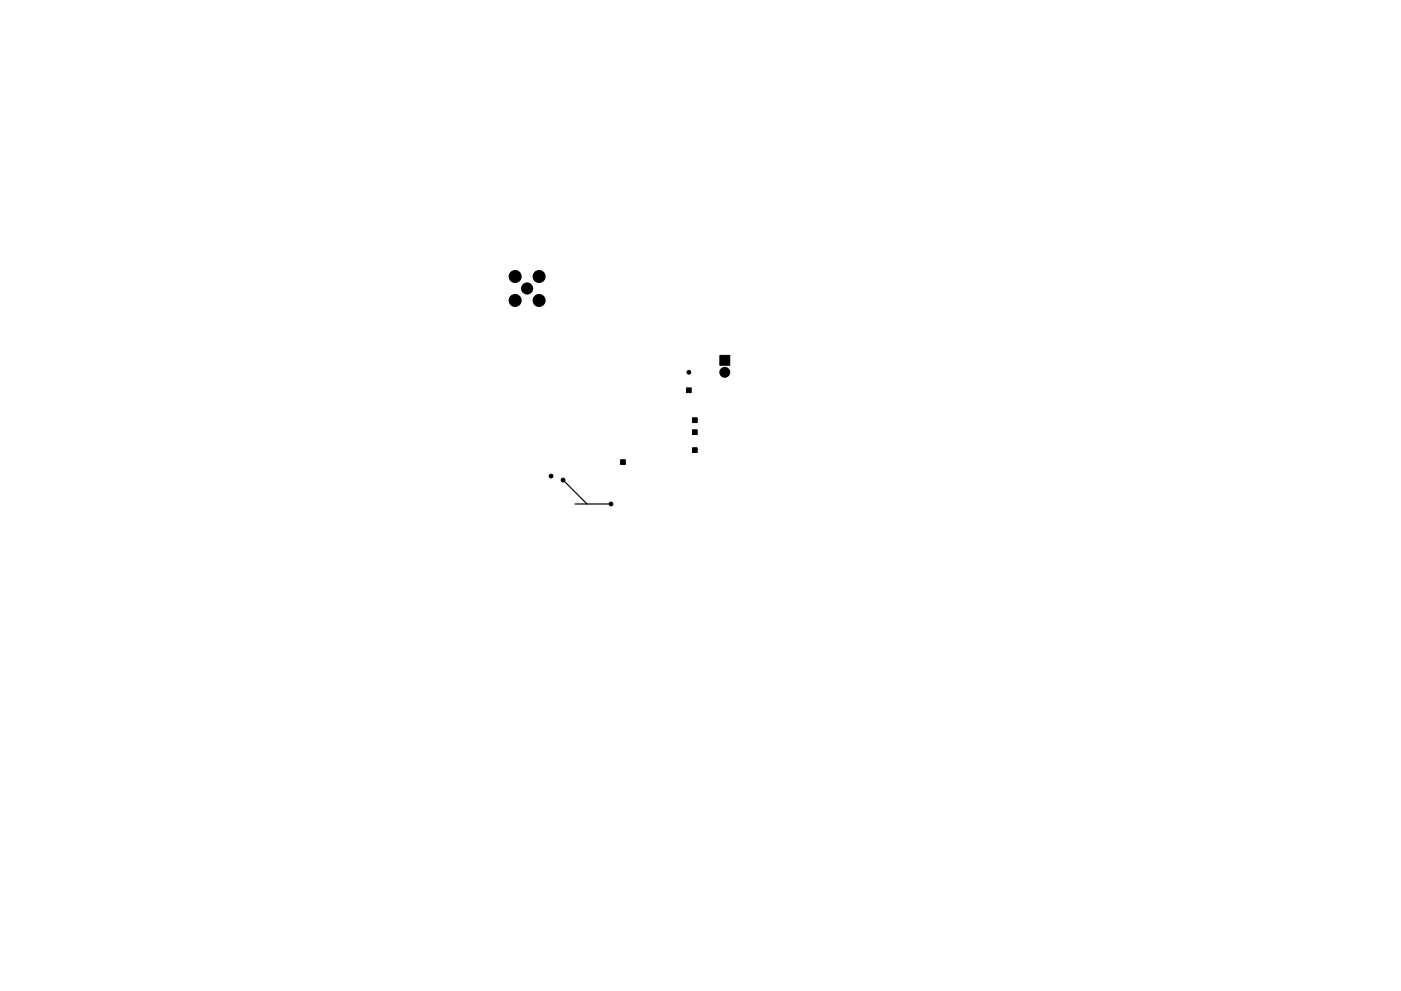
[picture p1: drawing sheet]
<svg xmlns="http://www.w3.org/2000/svg" width="297mm" height="210mm" viewBox="0 0 297 210" stroke-linecap="round" stroke-linejoin="round" font-family="sans-serif">
<g fill="#000" stroke="#000" stroke-width=".21">
<path d="M152.6 75.4h2.1v2.1h-2.1zM131.6 97.5h1v1h-1zM145.6 82.3h.9v1h-.9zM146.8 88.6h1v1h-1zM146.8 95h1v1h-1zM146.8 91.2h1v1h-1z"/>
<circle cx="109.2" cy="58.7" r="1.28"/>
<circle cx="114.3" cy="58.7" r="1.28"/>
<circle cx="109.2" cy="63.7" r="1.28"/>
<circle cx="111.8" cy="61.2" r="1.18"/>
<circle cx="114.3" cy="63.7" r="1.28"/>
<circle cx="146" cy="79" r=".4"/>
<circle cx="153.7" cy="79" r="1.05"/>
<circle cx="116.8" cy="101" r=".4"/>
<circle cx="119.4" cy="101.8" r=".4"/>
<circle cx="129.5" cy="106.9" r=".4"/>
</g>
<path d="M119.4 101.8l5.1 5.1M121.9 106.9h7.6" fill="none" stroke="#000" stroke-width=".25"/>
</svg>
